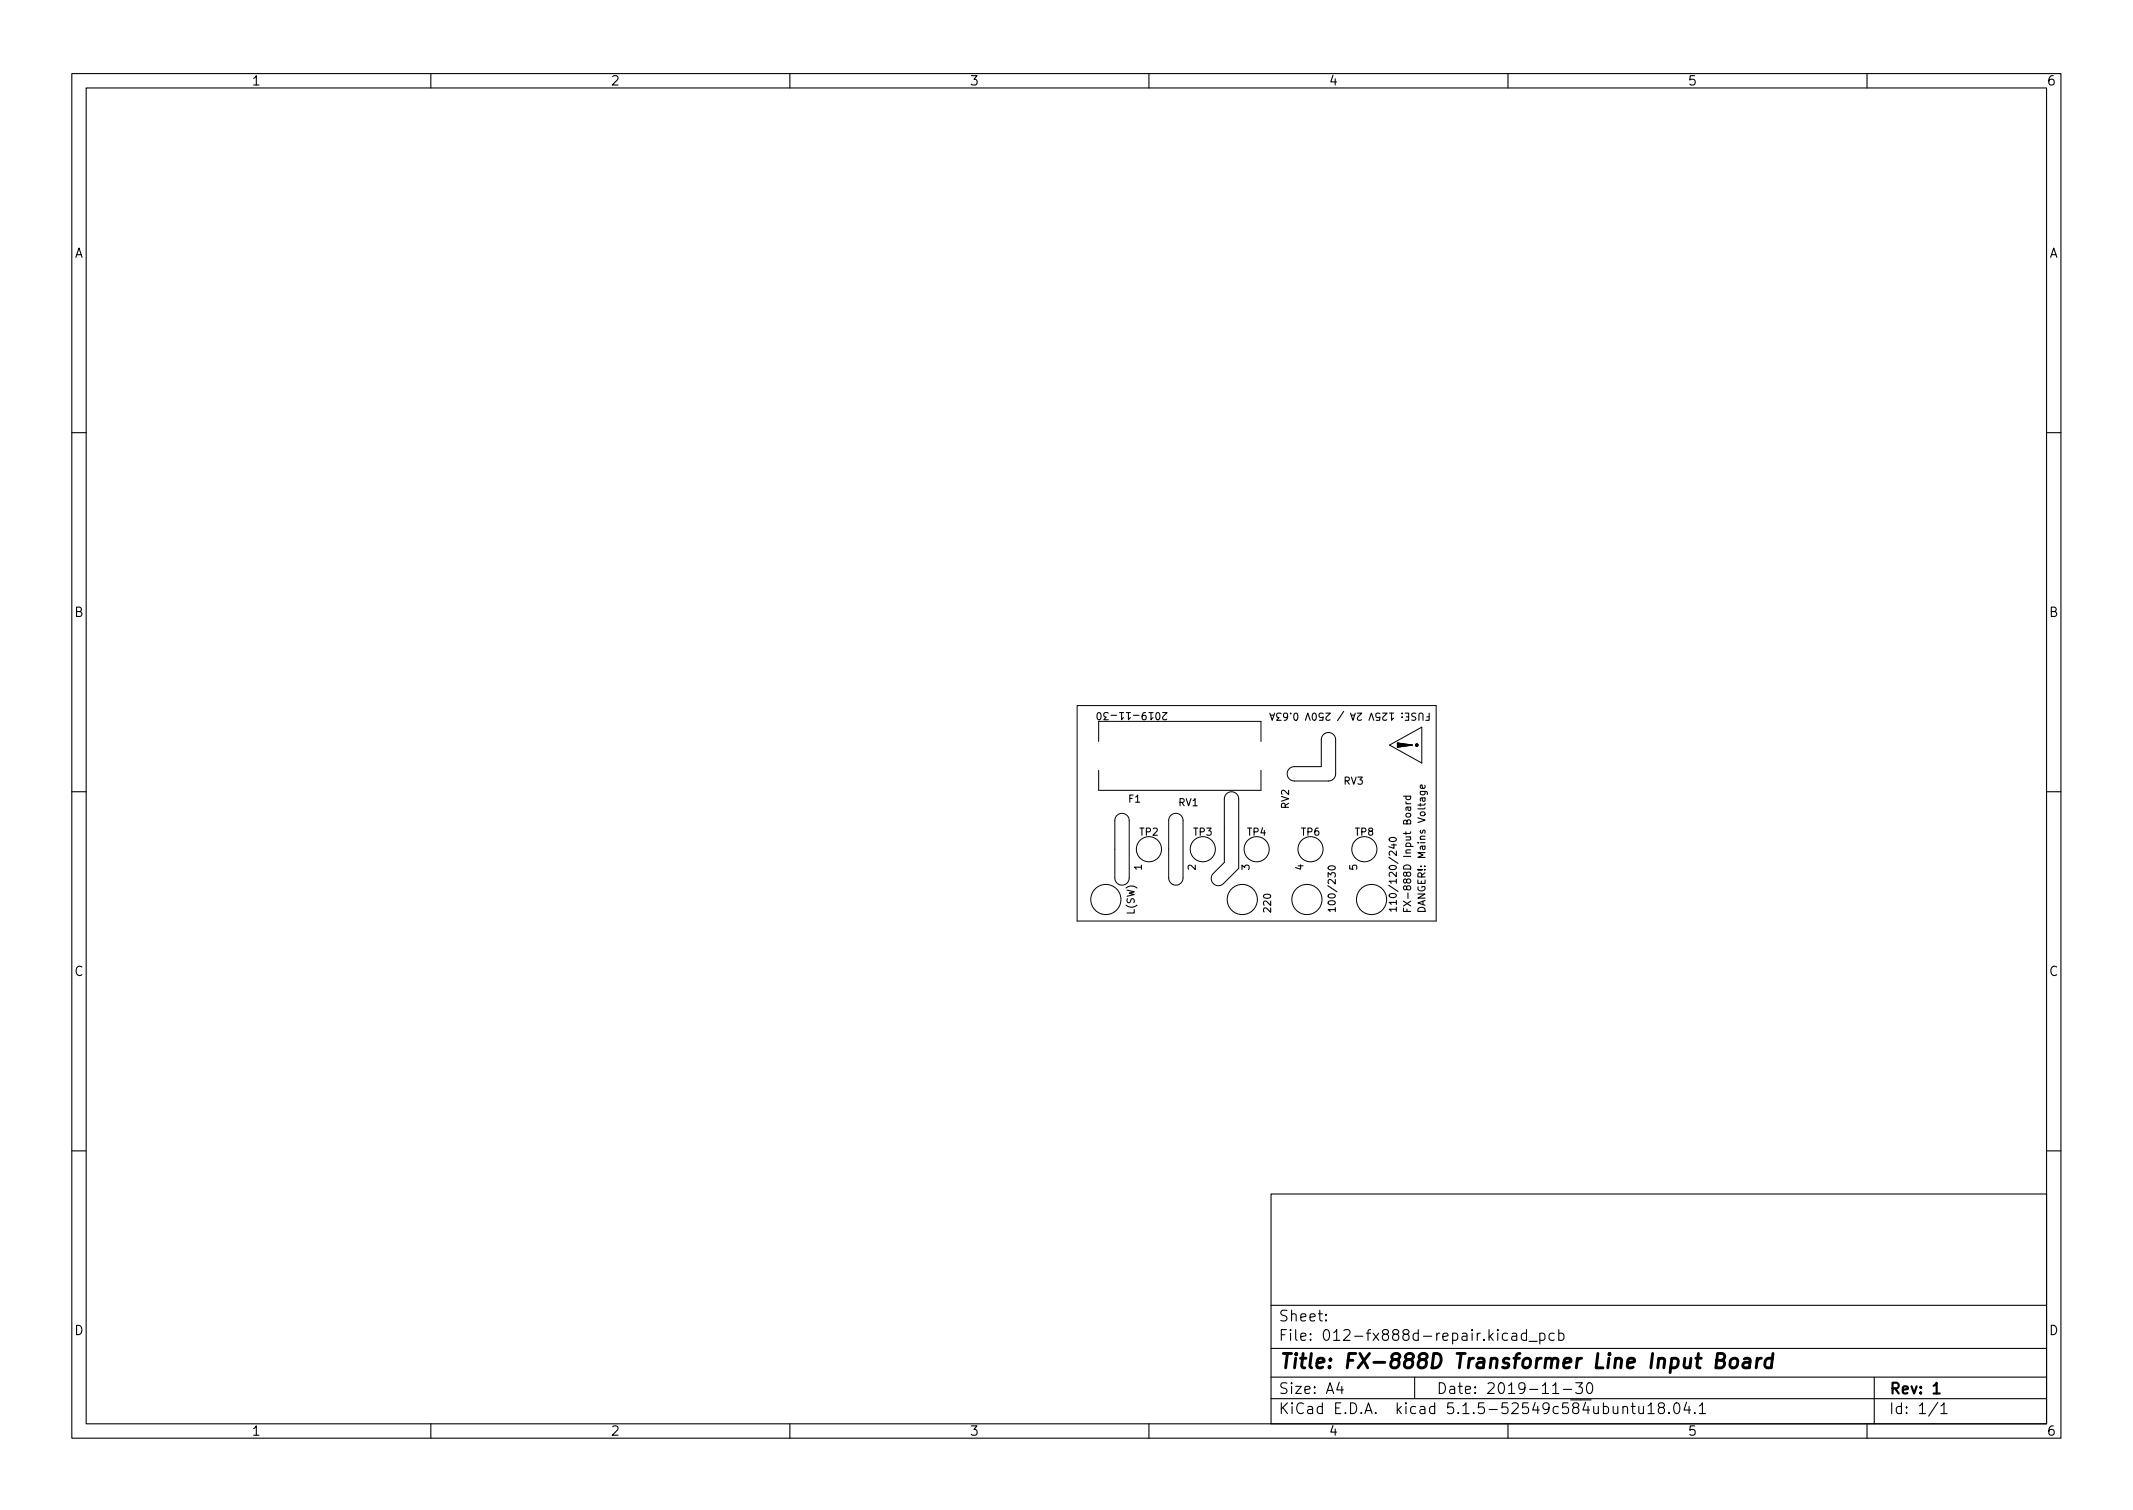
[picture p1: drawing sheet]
<svg xmlns="http://www.w3.org/2000/svg" width="297mm" height="210mm" viewBox="0 0 297 210" stroke-linecap="round" stroke-linejoin="round" font-family="sans-serif">
<defs><g id="words">
<text font-size="2.8" x="178" y="190.6">Title: FX-888D Transformer Line Input Board</text>
<g font-size="2.1">
<text x="178" y="184">Sheet:</text>
<text x="178" y="186.7">File: 012-fx888d-repair.kicad_pcb</text>
<text x="178" y="196.9">KiCad E.D.A. kicad 5.1.5-52549c584ubuntu18.04.1</text>
<text x="178" y="194.1">Size: A4</text>
<text x="200" y="194.1">Date: 2019-11-30</text>
<text x="263" y="194.1">Rev: 1</text>
<text x="263" y="196.9">Id: 1/1</text>
</g>
<g font-size="1.8">
<text x="35" y="11.9">1</text>
<text x="85" y="11.9">2</text>
<text x="135" y="11.9">3</text>
<text x="185" y="11.9">4</text>
<text x="235" y="11.9">5</text>
<text x="285" y="11.9">6</text>
<text x="10.3" y="35.9">A</text>
<text x="285.3" y="35.9">A</text>
<text x="10.3" y="85.9">B</text>
<text x="285.3" y="85.9">B</text>
<text x="10.3" y="135.9">C</text>
<text x="285.3" y="135.9">C</text>
<text x="10.3" y="185.9">D</text>
<text x="285.3" y="185.9">D</text>
<text x="35" y="199.9">1</text>
<text x="85" y="199.9">2</text>
<text x="135" y="199.9">3</text>
<text x="185" y="199.9">4</text>
<text x="235" y="199.9">5</text>
<text x="285" y="199.9">6</text>
</g>
<g font-size="1.4">
<text x="161.2" y="99.2" transform="rotate(-180 161.2 99.2)">2019-11-30</text>
<text x="197.3" y="99.2" transform="rotate(-180 197.3 99.2)">FUSE: 125V 2A / 250V 0.63A</text>
<text x="157.2" y="111.7">F1</text>
<text x="164.1" y="112.2">RV1</text>
<text x="179.5" y="112.6" transform="rotate(-90 179.5 112.6)">RV2</text>
<text x="187.1" y="109.2">RV3</text>
<text x="158.7" y="116.4">TP2</text>
<text x="166.2" y="116.4">TP3</text>
<text x="173.7" y="116.4">TP4</text>
<text x="181.2" y="116.4">TP6</text>
<text x="188.7" y="116.4">TP8</text>
<text x="159" y="121.1" transform="rotate(-90 159 121.1)">1</text>
<text x="166.5" y="121.1" transform="rotate(-90 166.5 121.1)">2</text>
<text x="174" y="121.1" transform="rotate(-90 174 121.1)">3</text>
<text x="181.5" y="121.1" transform="rotate(-90 181.5 121.1)">4</text>
<text x="189" y="121.1" transform="rotate(-90 189 121.1)">5</text>
<text x="194.5" y="125.6" transform="rotate(-90 194.5 125.6)">110/120/240</text>
<text x="158" y="127.3" transform="rotate(-90 158 127.3)">L(SW)</text>
<text x="177" y="126.9" transform="rotate(-90 177 126.9)">220</text>
<text x="186" y="126.3" transform="rotate(-90 186 126.3)">100/230</text>
<text x="196.5" y="127.2" transform="rotate(-90 196.5 127.2)">FX-888D Input Board</text>
<text x="198.5" y="127.2" transform="rotate(-90 198.5 127.2)">DANGER!: Mains Voltage</text>
</g>
</g></defs>
<g fill="none" stroke="#000" stroke-width=".15">
<path d="M10 10.2h277v190.1h-277zM12 12.2h273v186.1h-273zM60 10.2v2M110 10.2v2M160 10.2v2M210 10.2v2M260 10.2v2M10 60.2h2M285 60.2h2M152.9 99.3l.1-.1a.53 .53 0 0 1 .3 .5 .53 .53 0 0 1-.3 .5 .67 .67 0 0 1-.1-.9zM161.9 99.2h.6l-.6 .7 .2 .3 .4-.1M176.8 99.3l.4 1 .3-1"/>
<path d="M176.9 99.6h.5M178.4 99.4l-.4-.1-.2 .2v.3l.3 .1-.3 .4h.6M198.7 99.8h.3M199 99.3v1h-.5M10 110.2h2M193.5 116.7a.59 .59 0 0 1 1 .2 .57 .57 0 0 1-1-.1zM195.5 110.9h1M195.8 111.6l.2 .3M195.8 111.9h.7M195.8 110.9v.3l.2 .1 .4-.1v-.3M196 112.4l.1 .3 .1 .2 .3-.2-.1-.3M196.5 112.4h-.7v.4"/>
<path d="M197.6 100.3v-.8l.2-.2h.2l.2 .2v.8M198.4 109.3l.1 .3-.2 .2-.5-.1v-.4h.2l.1 .5M285 110.2h2M185 120.7a.54 .54 0 0 1 1 .2 .57 .57 0 0 1-1-.1zM186 126.7h-1l.2 .2M186 126.4v.5M194.5 126.6h-1l.2 .3M194.5 126.3v.6M10 160.2h2M177 166.3h108v32h-108zM285 160.2h2M60 198.3v2"/>
<path d="M110 198.3v2M160 198.3v2M177 194.8h108M177 191.8h108M177 187.8h108M177 181.8h108M184.6 183.8l.1 .1h-.1v-.1v.1M184.6 183l.1 .1h-.1v-.1v.1M186.5 192.5l-.4 1h1M186.9 193v1M197 191.8v3M209.9 185.7l-.4-.1-.3 .3v.4l.2 .3h.1h.4"/>
<path d="M210 198.3v2M210.6 185.7l.1-.1 .4 .1 .1 .9M211.2 186l-.5 .1a.29 .29 0 0 0-.2 .2 .29 .29 0 0 0 .2 .3h.5M212.6 185.7l-.5-.1-.2 .3v.4l.1 .3h.1h.5M212.6 185.1v1.5M212.9 186.8h1.2M214.4 185.7l.5-.1 .2 .3v.4l-.1 .3h-.1h-.5M214.4 185.6v1.5M216.2 194h.9M216.4 185.7l-.4-.1-.3 .3v.4l.2 .3h.1h.4M217.1 185.7l.4-.1 .3 .3v.4l-.2 .3h-.1h-.4M217.1 185.1v1.5"/>
<path d="M217.7 193.5h1.2M219.4 192.5h1l-.5 .6a.41 .41 0 0 1 .5 .3v.3l-.2 .3h-.6l-.2-.1M221.1 192.6a.36 .36 0 0 1 .6 .2 .77 .77 0 0 1-.4 1.2 1 1 0 0 1-.2-1.4zM226 196a.37 .37 0 0 1 .6 0v.8M227.1 195.8h.6M227.4 195.3v1.3v.2h.3M228.2 195.8l.1 1a.41 .41 0 0 0 .6-.1M228.9 195.8v1M229.5 195.8l.4-.5v1.5M229.5 196.8h.9M231.2 196l-.3-.3 .1-.2 .2-.2 .4 .1a.31 .31 0 0 1 .2 .3 .31 .31 0 0 1-.3 .3h-.3l-.3 .3v.2l.3 .3h.3l.3-.3-.1-.4-.2-.1M232.4 196.7l.1 .1h-.1v-.1v.1"/>
<path d="M233.3 195.4a.36 .36 0 0 1 .6 .2 .77 .77 0 0 1-.5 1.2 1 1 0 0 1-.1-1.4zM234.9 195.3l-.4 1h.9M235.2 195.8v1M236 196.7l.1 .1h-.1h-.1l.1-.1v.1M236.6 195.8l.5-.5v1.5M236.6 196.8h.9M260 198.3v2M261 191.8v6.5M269.9 195.3l-1.3 1.9M270.3 195.8l.4-.5v1.5M270.3 196.8h.8"/>
</g>
<path d="M269.3 193l.4-.5v1.5M269.3 194h.8" fill="none" stroke="#000" stroke-width=".3"/>
<path d="M239.1 189.4h.6a.49 .49 0 0 0 .5-.4 .49 .49 0 0 0-.3-.5h-.7l-.3 2h.8a.53 .53 0 0 0 .5-.5 .53 .53 0 0 0-.5-.6M241.1 189.3a.52 .52 0 0 1 .5-.2 .52 .52 0 0 1 .4 .4l-.1 .6a.55 .55 0 0 1-.5 .4 .55 .55 0 0 1-.5-.4zM242.9 189.2l.2-.1 .6 .1v.2l-.1 1.1M243.7 189.6l-.7 .1a.4 .4 0 0 0-.3 .3 .4 .4 0 0 0 .2 .5l.7-.1M244.7 189.1l-.1 1.4M245.3 189.1a.59 .59 0 0 0-.6 .4M246.8 189.2a.66 .66 0 0 0-1 .3v.6l.1 .3 .2 .1 .6-.1M246.9 188.5l-.2 2" fill="none" stroke="#000" stroke-width=".4"/>
<path d="M194.6 103.4l2.1 .3-2.1 .3zM197.1 103.7l.2-.2 .2 .2-.2 .2z" fill="#000" stroke="#000" stroke-width=".14"/>
<g fill="none" stroke="#000" stroke-width=".14">
<path d="M150 98.2h50v30h-50zM153 103.2v-2.8h22.6v2.8M153 107.2v2.8h22.6v-2.8M155.5 113.5a1 1 0 0 1 1.1-.2 1 1 0 0 1 .6 .9v8a1 1 0 0 1-1 1 1 1 0 0 1-1-1v-8l.1-.4zM163 113.5a1 1 0 0 1 1.1-.2 1 1 0 0 1 .6 .9v8a1 1 0 0 1-1 1 1 1 0 0 1-1-1v-8l.1-.3zM170.8 110.5a1 1 0 0 1 1.1-.2 1 1 0 0 1 .6 .9v9.7l-2.1 2.1a1 1 0 0 1-1.4 0 1 1 0 0 1 0-1.4l1.5-1.5v-8.9l.1-.3zM179.5 107l.7-.2 3.8-.1v-3.7a1 1 0 0 1 1-1 1 1 0 0 1 1 1v4.7a1 1 0 0 1-1 1h-4.7a1 1 0 0 1-1-.6 1 1 0 0 1 .2-1.1zM193.5 103.7l4.5-2.5v5zM194.6 103.4l2.1 .3-2.1 .3z"/>
<circle cx="160" cy="118.2" r="1.75"/>
<circle cx="167.5" cy="118.2" r="1.75"/>
<circle cx="175" cy="118.2" r="1.75"/>
<circle cx="182.5" cy="118.2" r="1.75"/>
<circle cx="190" cy="118.2" r="1.75"/>
<circle cx="197.3" cy="103.7" r=".2"/>
<circle cx="154" cy="125.2" r="2.1"/>
<circle cx="173" cy="125.2" r="2.1"/>
<circle cx="182" cy="125.2" r="2.1"/>
<circle cx="191" cy="125.2" r="2.1"/>
</g>
<use href="#words"/>
</svg>
